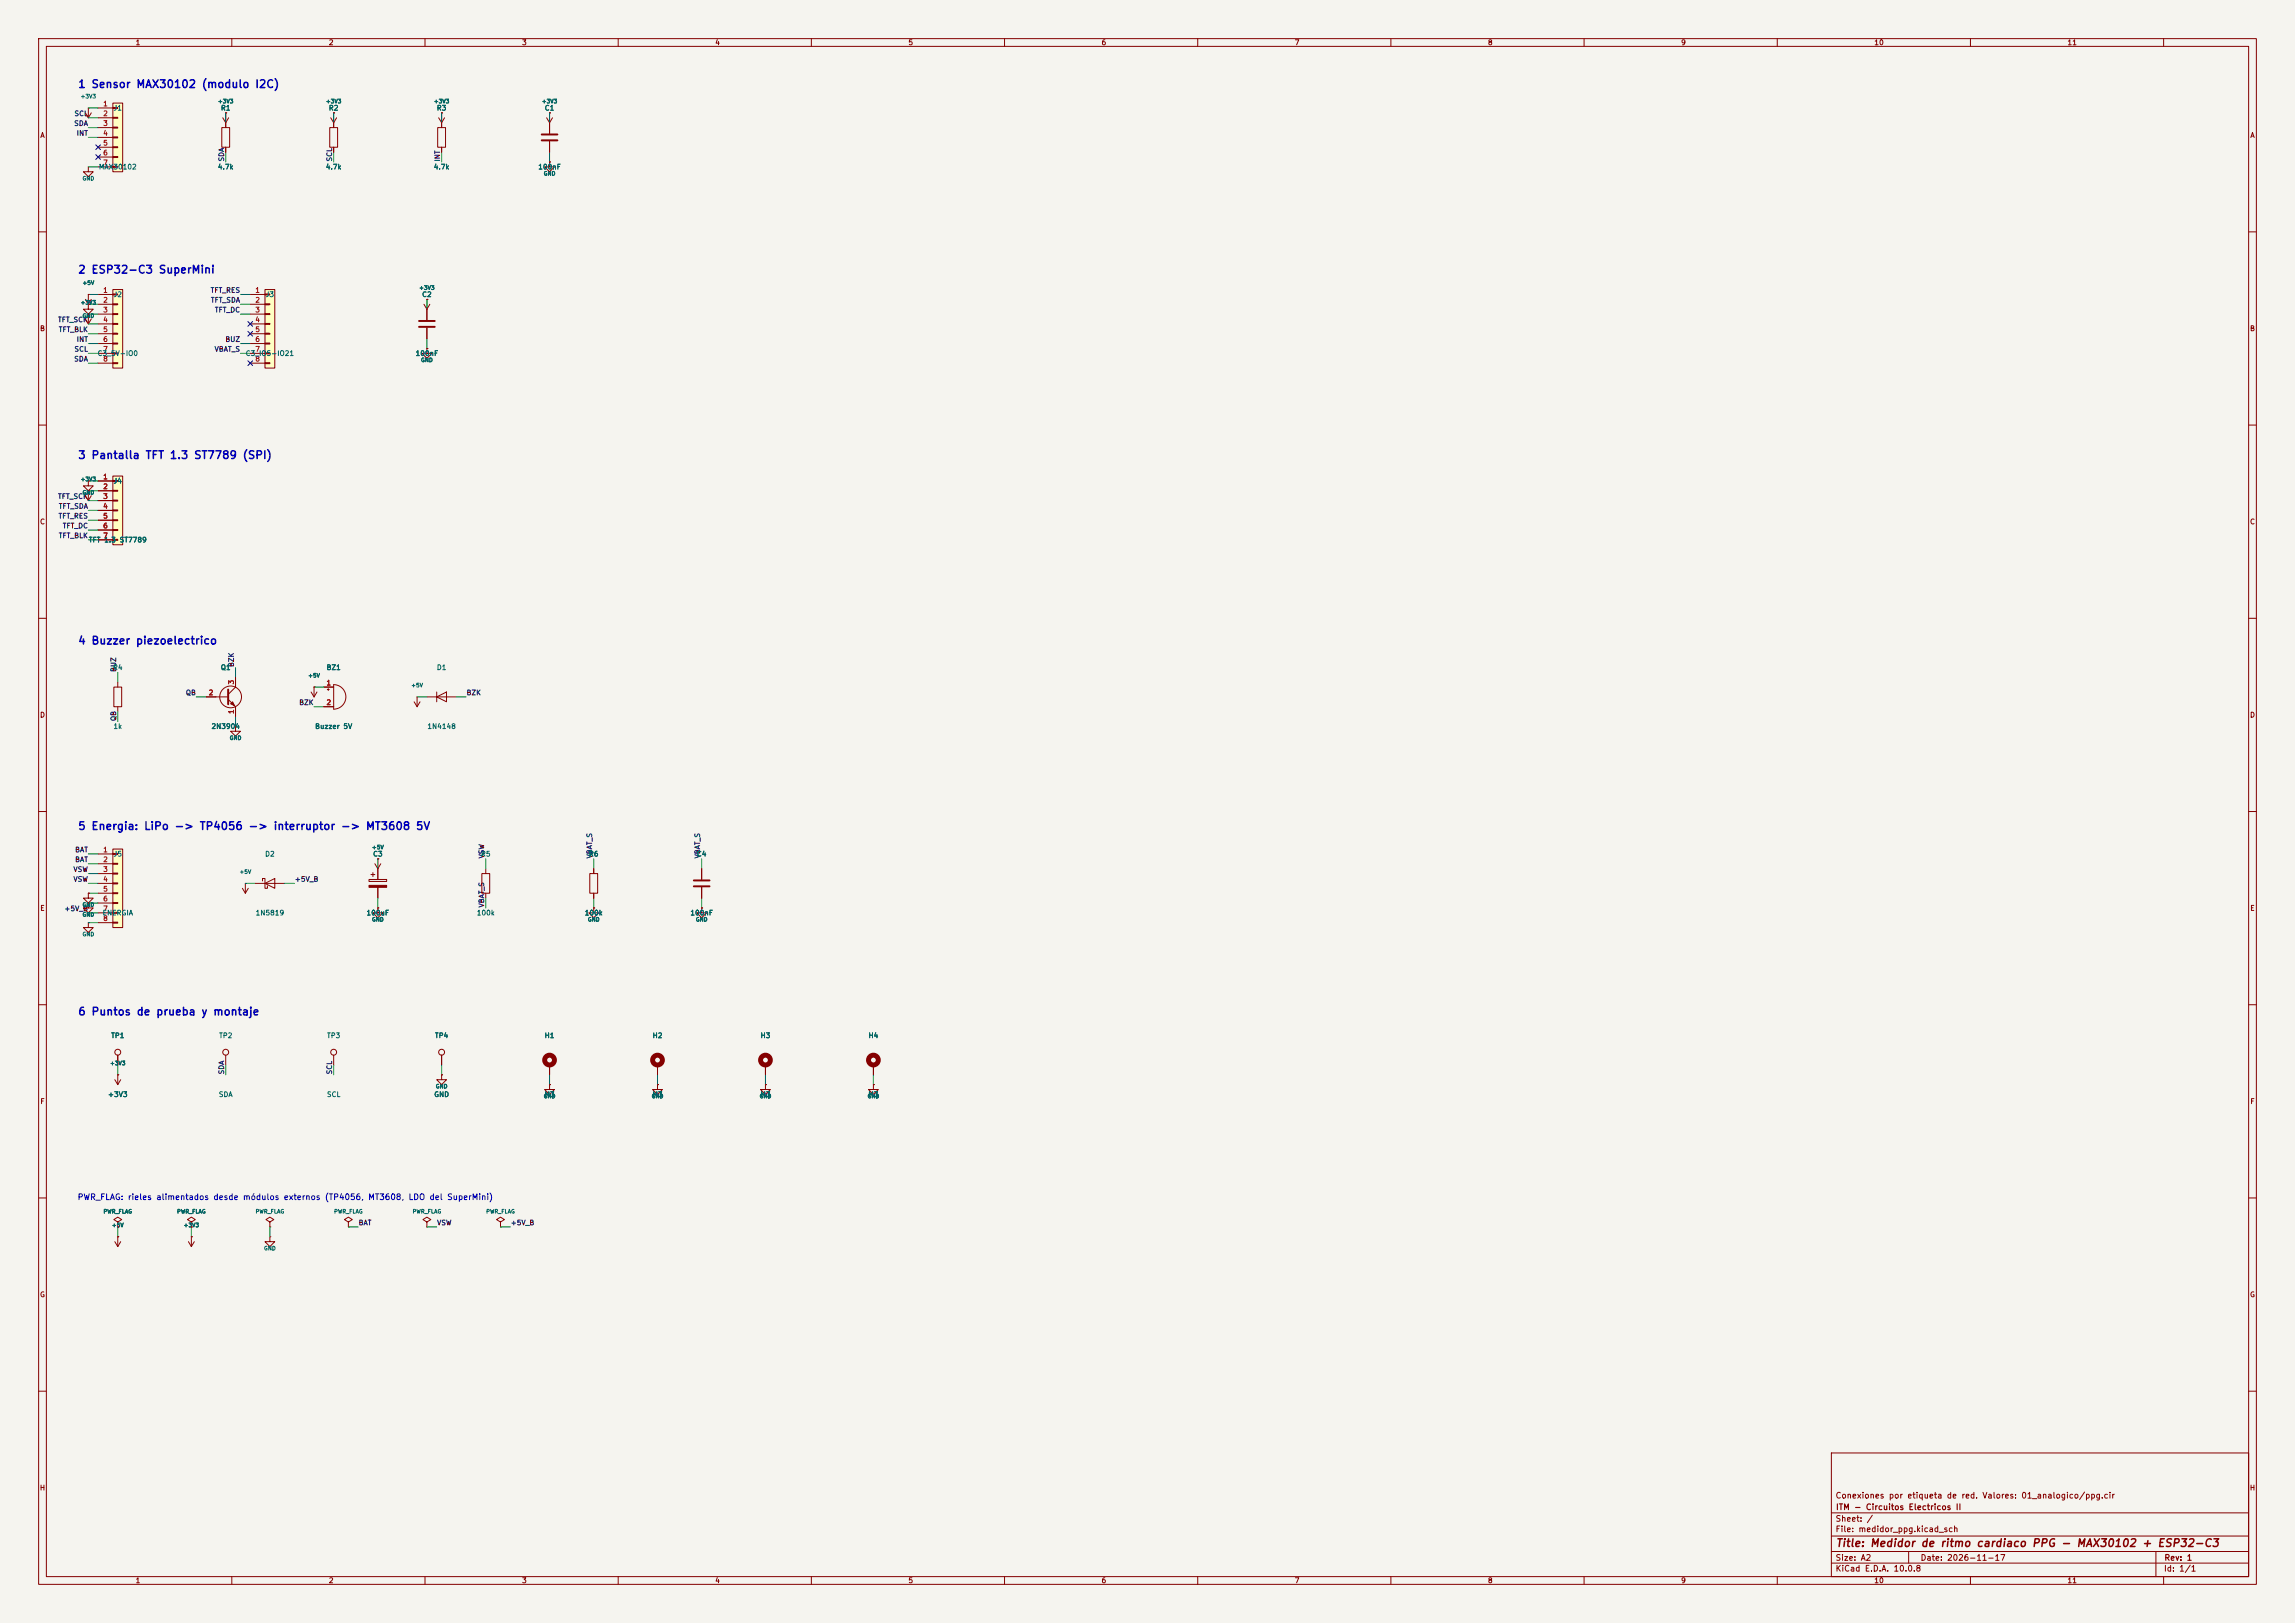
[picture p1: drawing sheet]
<svg xmlns="http://www.w3.org/2000/svg" width="594mm" height="420mm" viewBox="0 0 594 420" stroke-linecap="round" stroke-linejoin="round" font-family="sans-serif">
<defs><g id="words">
<g font-size="2" fill="#0000c2">
<text x="20.1" y="23.3">1 Sensor MAX30102 (modulo I2C)</text>
<text x="20.1" y="71.3">2 ESP32-C3 SuperMini</text>
<text x="20.1" y="119.3">3 Pantalla TFT 1.3 ST7789 (SPI)</text>
<text x="20.1" y="167.3">4 Buzzer piezoelectrico</text>
<text x="20.1" y="215.3">5 Energia: LiPo -&gt; TP4056 -&gt; interruptor -&gt; MT3608 5V</text>
<text x="20.1" y="263.3">6 Puntos de prueba y montaje</text>
</g>
<text font-size="2" fill="#840000" x="475" y="400.8">Title: Medidor de ritmo cardiaco PPG - MAX30102 + ESP32-C3</text>
<text font-size="1.5" fill="#0000c2" x="20" y="310.9">PWR_FLAG: rieles alimentados desde módulos externos (TP4056, MT3608, LDO del SuperMini)</text>
<g font-size="1.5" fill="#840000">
<text x="475" y="388.1">Conexiones por etiqueta de red. Valores: 01_analogico/ppg.cir</text>
<text x="475" y="394.1">Sheet: /</text>
<text x="475.1" y="391.1">ITM - Circuitos Electricos II</text>
<text x="475" y="396.8">File: medidor_ppg.kicad_sch</text>
<text x="475" y="407">KiCad E.D.A. 10.0.8</text>
<text x="475" y="404.2">Size: A2</text>
<text x="497" y="404.2">Date: 2026-11-17</text>
<text x="560" y="407">Id: 1/1</text>
<text x="560.1" y="404.2">Rev: 1</text>
</g>
<g font-size="1.3" fill="#840000">
<text x="35" y="12">1</text>
<text x="85" y="12">2</text>
<text x="135" y="12">3</text>
<text x="185" y="12">4</text>
<text x="235" y="12">5</text>
<text x="285" y="12">6</text>
<text x="335" y="12">7</text>
<text x="385" y="12">8</text>
<text x="435" y="12">9</text>
<text x="485" y="12">10</text>
<text x="535" y="12">11</text>
<text x="10.3" y="36">A</text>
<text x="582.3" y="36">A</text>
<text x="10.2" y="86">B</text>
<text x="582.2" y="86">B</text>
<text x="10.2" y="136">C</text>
<text x="582.2" y="136">C</text>
<text x="10.2" y="186">D</text>
<text x="582.2" y="186">D</text>
<text x="10.3" y="236">E</text>
<text x="582.3" y="236">E</text>
<text x="10.3" y="286">F</text>
<text x="582.3" y="286">F</text>
<text x="10.2" y="336">G</text>
<text x="582.2" y="336">G</text>
<text x="10.2" y="386">H</text>
<text x="582.2" y="386">H</text>
<text x="35" y="410">1</text>
<text x="85" y="410">2</text>
<text x="135" y="410">3</text>
<text x="185" y="410">4</text>
<text x="235" y="410">5</text>
<text x="285" y="410">6</text>
<text x="335" y="410">7</text>
<text x="385" y="410">8</text>
<text x="435" y="410">9</text>
<text x="485" y="410">10</text>
<text x="535" y="410">11</text>
</g>
<g font-size="1.3" fill="#a90000">
<text x="26.6" y="27.8">1</text>
<text x="26.6" y="30.3">2</text>
<text x="26.6" y="32.9">3</text>
<text x="26.6" y="35.4">4</text>
<text x="26.6" y="38">5</text>
<text x="26.6" y="40.5">6</text>
<text x="26.6" y="43">7</text>
<text x="26.6" y="76.1">1</text>
<text x="65.9" y="76.1">1</text>
<text x="26.6" y="78.6">2</text>
<text x="26.6" y="81.1">3</text>
<text x="26.6" y="83.7">4</text>
<text x="65.9" y="78.6">2</text>
<text x="65.9" y="81.1">3</text>
<text x="65.9" y="83.7">4</text>
<text x="26.6" y="86.2">5</text>
<text x="26.6" y="88.8">6</text>
<text x="65.9" y="86.2">5</text>
<text x="65.9" y="88.8">6</text>
<text x="26.6" y="91.3">7</text>
<text x="26.6" y="93.8">8</text>
<text x="65.9" y="91.3">7</text>
<text x="65.9" y="93.8">8</text>
<text x="26.6" y="124.3">1</text>
<text x="26.6" y="126.9">2</text>
<text x="26.6" y="129.4">3</text>
<text x="26.6" y="131.9">4</text>
<text x="26.6" y="134.5">5</text>
<text x="26.6" y="137">6</text>
<text x="26.6" y="139.6">7</text>
<text x="60.8" y="177.3" transform="rotate(-90 60.8 177.3)">3</text>
<text x="84.4" y="177.7">1</text>
<text x="53.9" y="180.2">2</text>
<text x="60.8" y="184.9" transform="rotate(-90 60.8 184.9)">1</text>
<text x="84.4" y="182.7">2</text>
<text x="26.6" y="220.8">1</text>
<text x="26.6" y="223.4">2</text>
<text x="26.6" y="225.9">3</text>
<text x="26.6" y="228.5">4</text>
<text x="26.6" y="231">5</text>
<text x="26.6" y="233.5">6</text>
<text x="26.6" y="236.1">7</text>
<text x="26.6" y="238.6">8</text>
</g>
<g font-size="1.3" fill="#006464">
<text x="29.3" y="28.9">J1</text>
<text x="57.1" y="28.9">R1</text>
<text x="85" y="28.9">R2</text>
<text x="112.9" y="28.9">R3</text>
<text x="140.9" y="28.9">C1</text>
<text x="25.5" y="44.1">MAX30102</text>
<text x="56.3" y="44.1">4.7k</text>
<text x="84.2" y="44.1">4.7k</text>
<text x="112.1" y="44.1">4.7k</text>
<text x="139.2" y="44.1">100nF</text>
<text x="29.3" y="77.2">J2</text>
<text x="68.6" y="77.2">J3</text>
<text x="109.1" y="77.2">C2</text>
<text x="25.1" y="92.4">C3_5V-IO0</text>
<text x="63.5" y="92.4">C3_IO5-IO21</text>
<text x="107.4" y="92.4">100nF</text>
<text x="29.3" y="125.4">J4</text>
<text x="22.9" y="140.7">TFT 1.3 ST7789</text>
<text x="29.1" y="173.7">R4</text>
<text x="57" y="173.7">Q1</text>
<text x="84.4" y="173.7">BZ1</text>
<text x="112.9" y="173.7">D1</text>
<text x="29.2" y="188.9">1k</text>
<text x="54.6" y="188.9">2N3904</text>
<text x="81.4" y="188.9">Buzzer 5V</text>
<text x="110.5" y="188.9">1N4148</text>
<text x="29.3" y="221.9">J5</text>
<text x="68.5" y="221.9">D2</text>
<text x="96.4" y="221.9">C3</text>
<text x="124.4" y="221.9">R5</text>
<text x="152.3" y="221.9">R6</text>
<text x="180.2" y="221.9">C4</text>
<text x="26.4" y="237.2">ENERGIA</text>
<text x="66" y="237.2">1N5819</text>
<text x="94.7" y="237.2">100uF</text>
<text x="123.3" y="237.2">100k</text>
<text x="151.2" y="237.2">100k</text>
<text x="178.5" y="237.2">100nF</text>
<text x="28.6" y="268.9">TP1</text>
<text x="56.6" y="268.9">TP2</text>
<text x="84.5" y="268.9">TP3</text>
<text x="112.4" y="268.9">TP4</text>
<text x="140.8" y="268.9">H1</text>
<text x="168.8" y="268.9">H2</text>
<text x="196.7" y="268.9">H3</text>
<text x="224.7" y="268.9">H4</text>
<text x="27.8" y="284.2">+3V3</text>
<text x="56.5" y="284.2">SDA</text>
<text x="84.5" y="284.2">SCL</text>
<text x="112.2" y="284.2">GND</text>
<text x="140.8" y="284.2">M3</text>
<text x="168.7" y="284.2">M3</text>
<text x="196.7" y="284.2">M3</text>
<text x="224.6" y="284.2">M3</text>
</g>
<g font-size="1.3" fill="#0f0f0f">
<text x="19.1" y="32.9">SDA</text>
<text x="19.1" y="30.4">SCL</text>
<text x="19.7" y="35.4">INT</text>
<text x="58.3" y="41.9" transform="rotate(-90 58.3 41.9)">SDA</text>
<text x="86.2" y="41.9" transform="rotate(-90 86.2 41.9)">SCL</text>
<text x="114.2" y="41.9" transform="rotate(-90 114.2 41.9)">INT</text>
<text x="54.4" y="76.1">TFT_RES</text>
<text x="14.9" y="83.7">TFT_SCK</text>
<text x="54.4" y="78.6">TFT_SDA</text>
<text x="55.5" y="81.2">TFT_DC</text>
<text x="15.1" y="86.2">TFT_BLK</text>
<text x="19.7" y="88.8">INT</text>
<text x="58.2" y="88.8">BUZ</text>
<text x="19.1" y="93.9">SDA</text>
<text x="19.1" y="91.3">SCL</text>
<text x="55.4" y="91.3">VBAT_S</text>
<text x="14.9" y="129.4">TFT_SCK</text>
<text x="15.1" y="132">TFT_SDA</text>
<text x="15" y="134.5">TFT_RES</text>
<text x="16.1" y="137">TFT_DC</text>
<text x="15.1" y="139.6">TFT_BLK</text>
<text x="60.8" y="172.7" transform="rotate(-90 60.8 172.7)">BZK</text>
<text x="30.4" y="174" transform="rotate(-90 30.4 174)">BUZ</text>
<text x="48" y="180.2">QB</text>
<text x="77.3" y="182.8">BZK</text>
<text x="120.6" y="180.2">BZK</text>
<text x="30.4" y="186.7" transform="rotate(-90 30.4 186.7)">QB</text>
<text x="19.3" y="220.9">BAT</text>
<text x="18.9" y="225.9">VSW</text>
<text x="19.3" y="223.4">BAT</text>
<text x="125.6" y="222.3" transform="rotate(-90 125.6 222.3)">VSW</text>
<text x="153.5" y="222.3" transform="rotate(-90 153.5 222.3)">VBAT_S</text>
<text x="181.5" y="222.3" transform="rotate(-90 181.5 222.3)">VBAT_S</text>
<text x="18.9" y="228.5">VSW</text>
<text x="76.2" y="228.5">+5V_B</text>
<text x="16.5" y="236.1">+5V_B</text>
<text x="125.6" y="235" transform="rotate(-90 125.6 235)">VBAT_S</text>
<text x="58.3" y="278.2" transform="rotate(-90 58.3 278.2)">SDA</text>
<text x="86.2" y="278.2" transform="rotate(-90 86.2 278.2)">SCL</text>
<text x="92.7" y="317.4">BAT</text>
<text x="113" y="317.4">VSW</text>
<text x="132.1" y="317.4">+5V_B</text>
</g>
<g font-size="1" fill="#006464">
<text x="20.8" y="25.7">+3V3</text>
<text x="56.3" y="27">+3V3</text>
<text x="84.3" y="27">+3V3</text>
<text x="112.2" y="27">+3V3</text>
<text x="140.1" y="27">+3V3</text>
<text x="21.2" y="46.9">GND</text>
<text x="140.6" y="45.7">GND</text>
<text x="21.2" y="74">+5V</text>
<text x="108.4" y="75.2">+3V3</text>
<text x="20.8" y="79">+3V3</text>
<text x="21.2" y="82.5">GND</text>
<text x="108.9" y="93.9">GND</text>
<text x="20.8" y="124.8">+3V3</text>
<text x="21.2" y="128.2">GND</text>
<text x="79.7" y="175.6">+5V</text>
<text x="106.3" y="178.1">+5V</text>
<text x="59.3" y="191.7">GND</text>
<text x="96.2" y="220">+5V</text>
<text x="61.9" y="226.4">+5V</text>
<text x="21.2" y="237.4">GND</text>
<text x="21.2" y="234.9">GND</text>
<text x="96.2" y="238.7">GND</text>
<text x="152" y="238.7">GND</text>
<text x="180" y="238.7">GND</text>
<text x="21.2" y="242.5">GND</text>
<text x="28.4" y="275.9">+3V3</text>
<text x="112.7" y="281.9">GND</text>
<text x="140.6" y="284.4">GND</text>
<text x="168.6" y="284.4">GND</text>
<text x="196.5" y="284.4">GND</text>
<text x="224.4" y="284.4">GND</text>
<text x="26.7" y="314.3">PWR_FLAG</text>
<text x="28.9" y="317.8">+5V</text>
<text x="45.7" y="314.3">PWR_FLAG</text>
<text x="47.4" y="317.8">+3V3</text>
<text x="66" y="314.3">PWR_FLAG</text>
<text x="86.4" y="314.3">PWR_FLAG</text>
<text x="106.7" y="314.3">PWR_FLAG</text>
<text x="125.7" y="314.3">PWR_FLAG</text>
<text x="68.2" y="323.8">GND</text>
</g>
</g></defs>
<path d="M0 0h594v420h-594z" fill="#f5f4ef" stroke="#f5f4ef" stroke-width=".26"/>
<g fill="none" stroke="#840000" stroke-width=".26">
<path d="M10 10h574v400h-574zM12 12h570v396h-570zM60 10v2M110 10v2M160 10v2M210 10v2M260 10v2M310 10v2M360 10v2M410 10v2M460 10v2M510 10v2"/>
<path d="M560 10v2M10 60h2M582 60h2M10 110h2M582 110h2M10 160h2M582 160h2M61 188v1.2h1.2l-1.2 1.3-1.3-1.3h1.3M61 188h.1M10 210h2M582 210h2M10 260h2"/>
<path d="M582 260h2M10 310h2M582 310h2M10 360h2M474 376h108v32h-108zM582 360h2M474 397.5h108M474 391.5h108M60 408v2M110 408v2M160 408v2M210 408v2"/>
<path d="M260 408v2M310 408v2M360 408v2M410 408v2M460 408v2M474 404.5h108M474 401.5h108M494 401.5v3M510 408v2M558 401.5v6.5M560 408v2"/>
</g>
<path d="M29.2 123.2h2.5v17.8h-2.5z" fill="#ffffc2"/>
<g fill="none" stroke="#840000" stroke-width=".26">
<path d="M25.4 124.5h3.8M25.4 127h3.8M25.4 129.5h3.8M25.4 132.1h3.8M25.4 134.6h3.8M25.4 137.2h3.8M25.4 139.7h3.8M29.2 123.2h2.5v17.8h-2.5zM29.2 124.3h1.3v.3h-1.3zM29.2 126.9h1.3v.2h-1.3zM29.2 129.4h1.3v.3h-1.3zM29.2 132h1.3v.2h-1.3z"/>
<path d="M29.2 134.5h1.3v.2h-1.3zM29.2 137h1.3v.3h-1.3zM29.2 139.6h1.3v.2h-1.3zM22.9 238.8v1.2h1.2l-1.2 1.3-1.3-1.3h1.3M22.9 238.8h.1"/>
</g>
<path d="M29.2 219.7h2.5v20.3h-2.5z" fill="#ffffc2"/>
<g fill="none" stroke="#840000" stroke-width=".26">
<path d="M57.4 33h2v5.1h-2zM57.7 30.5l.7 1.3 .8-1.3M58.4 29.2h.1M58.4 29.2v3.8M58.4 38.1v1.3M80.5 179.1l.8 1.2M81.3 177.8h.1M81.3 177.8v2.5M82 179.1l-.7 1.2M83.8 177.8h2.6M84.7 178.4h.5M85 178.2v.5"/>
<path d="M86.4 177.2a3.2 3.2 0 0 1 3.1 3.1 3.2 3.2 0 0 1-3.1 3.2zM83.8 182.9h2.6M29.2 219.7h2.5v20.3h-2.5zM22.9 233.7v1.3h1.2l-1.2 1.2-1.3-1.2h1.3M22.9 233.7h.1M22.9 231.1v1.3h1.2l-1.2 1.3-1.3-1.3h1.3M22.9 231.1h.1M25.4 221h3.8M25.4 223.5h3.8M25.4 226.1h3.8M25.4 228.6h3.8M25.4 231.1h3.8"/>
<path d="M25.4 233.7h3.8M25.4 236.2h3.8M25.4 238.8h3.8M29.2 220.9h1.3v.2h-1.3zM29.2 223.4h1.3v.2h-1.3zM29.2 225.9h1.3v.3h-1.3zM29.2 228.5h1.3v.2h-1.3zM29.2 231h1.3v.3h-1.3zM29.2 233.6h1.3v.2h-1.3zM29.2 236.1h1.3v.2h-1.3zM29.2 238.6h1.3v.3h-1.3z"/>
</g>
<path d="M29.2 26.7h2.5v17.8h-2.5z" fill="#ffffc2"/>
<g fill="none" stroke="#840000" stroke-width=".26">
<path d="M22.1 29.2l.8 1.3M22.9 27.9h.1M22.9 27.9v2.6M23.6 29.2l-.7 1.3M25.4 27.9h3.8M25.4 30.5h3.8M25.4 33h3.8M25.4 35.6h3.8M25.4 38.1h3.8M29.2 26.7h2.5v17.8h-2.5zM29.2 27.8h1.3v.3h-1.3zM29.2 30.4h1.3v.2h-1.3z"/>
<path d="M29.2 32.9h1.3v.2h-1.3zM29.2 35.4h1.3v.3h-1.3zM29.2 38h1.3v.2h-1.3zM22.9 43.2v1.3h1.2l-1.2 1.2-1.3-1.2h1.3M22.9 43.2h.1M25.4 40.6h3.8M25.4 43.2h3.8M29.2 40.5h1.3v.3h-1.3zM29.2 43.1h1.3v.2h-1.3zM22.1 77.5l.8 1.2M22.9 76.2h.1M22.9 76.2v2.5"/>
<path d="M23.6 77.5l-.7 1.2M22.1 128.3l.8 1.2M22.9 127h.1M22.9 124.5v1.2h1.2l-1.2 1.3-1.3-1.3h1.3M22.9 124.5h.1M22.9 127v2.5M23.6 128.3l-.7 1.2M29.5 177.8h2v5.1h-2zM30.5 176.5v1.3M61 175.3v2.5l-1.9 1.9M113 179.1v2.5M30.5 182.9v1.3"/>
<path d="M53.3 180.3h5.8M59.1 181l1.9 1.9v2.5M107.2 181.6l.7 1.3M107.9 180.3h.1M107.9 180.3v2.6M108.7 181.6l-.8 1.3M110.5 180.3h7.6M113 180.3l2.6-1.2v2.5zM62.7 229.9l.8 1.2M63.5 228.6h.1M63.5 228.6v2.5M64.3 229.9l-.8 1.2"/>
<path d="M66 228.6h7.7M67.9 228v-.7h.7v2.6h.6v-.7M68.6 228.6l2.5-1.3v2.6zM97 223.5l.8 1.3M97.8 222.3h.1M97.8 222.3v2.5M98.6 223.5l-.8 1.3M152.7 226.1h2v5h-2zM153.7 235v1.2h1.2l-1.2 1.3-1.3-1.3h1.3M153.7 235h.1M153.7 224.8v1.3M153.7 231.1v1.3"/>
<path d="M181.6 235v1.2h1.3l-1.3 1.3-1.3-1.3h1.3M181.6 235h.1M181.6 224.8v2.8M181.6 229.6v2.8M29.7 279.4l.8 1.3M30.5 278.1h.1M30.5 273.1v2.5M30.5 278.1v2.6M31.2 279.4l-.7 1.3M58.4 273.1v2.5M86.4 273.1v2.5M142.2 275.6v2.5"/>
<path d="M170.2 275.6v2.5M198.1 275.6v2.5M226.1 275.6v2.5M142.2 280.7v1.2h1.3l-1.3 1.3-1.2-1.3h1.2M142.2 280.7h.1M170.2 280.7v1.2h1.2l-1.2 1.3-1.3-1.3h1.3M170.2 280.7h.1M198.1 280.7v1.2h1.3l-1.3 1.3-1.3-1.3h1.3M198.1 280.7h.1M226.1 280.7v1.2h1.2l-1.2 1.3-1.3-1.3h1.3M226.1 280.7h.1M29.7 321.3l.8 1.3"/>
<path d="M30.5 320h.1M30.5 320v2.6M31.2 321.3l-.7 1.3M48.8 321.3l.7 1.3M49.5 320h.1M49.5 320v2.6M50.3 321.3l-.8 1.3M69.8 320v1.3h1.3l-1.3 1.3-1.2-1.3h1.2M69.8 320h.1"/>
<circle cx="59.7" cy="180.3" r="2.82"/>
<circle cx="30.5" cy="272.3" r=".76"/>
<circle cx="58.4" cy="272.3" r=".76"/>
<circle cx="86.4" cy="272.3" r=".76"/>
</g>
<path d="M59.1 178.4v3.8M179.6 227.8h4M179.6 229.4h4" fill="none" stroke="#840000" stroke-width=".51"/>
<path d="M60.2 181.6l.5 1-1-.5z" fill="#840000" stroke="#840000" stroke-width=".26"/>
<g fill="none" stroke="#840000" stroke-width="1.3">
<circle cx="142.2" cy="274.3" r="1.27"/>
<circle cx="170.2" cy="274.3" r="1.27"/>
<circle cx="198.1" cy="274.3" r="1.27"/>
<circle cx="226.1" cy="274.3" r="1.27"/>
</g>
<path d="M68.6 74.9h2.5v20.4h-2.5z" fill="#ffffc2"/>
<g fill="none" stroke="#840000" stroke-width=".26">
<path d="M22.9 78.7v1.3h1.2l-1.2 1.3-1.3-1.3h1.3M22.9 78.7h.1M64.8 76.2h3.8M64.8 78.7h3.8M68.6 74.9h2.5v20.4h-2.5zM68.6 76.1h1.2v.2h-1.2zM68.6 78.6h1.2v.3h-1.2zM64.8 81.3h3.8M64.8 83.8h3.8M64.8 86.4h3.8M64.8 88.9h3.8M64.8 91.4h3.8"/>
<path d="M64.8 94h3.8M68.6 81.2h1.2v.2h-1.2zM68.6 83.7h1.2v.2h-1.2zM68.6 86.2h1.2v.3h-1.2zM68.6 88.8h1.2v.2h-1.2zM68.6 91.3h1.2v.3h-1.2zM68.6 93.9h1.2v.2h-1.2z"/>
</g>
<path d="M29.2 74.9h2.5v20.4h-2.5z" fill="#ffffc2"/>
<g fill="none" stroke="#840000" stroke-width=".26">
<path d="M58.4 29.2h.1M58.4 31.8v1.2M58.4 38.1v1.3M85.3 33h2.1v5.1h-2.1zM85.6 30.5l.8 1.3 .7-1.3M86.4 29.2h.1M86.4 29.2v3.8M86.4 38.1v1.3M113.3 33h2v5.1h-2zM113.5 30.5l.8 1.3 .8-1.3M114.3 29.2h.1M114.3 29.2v3.8"/>
<path d="M114.3 38.1v1.3M141.5 30.5l.7 1.3 .8-1.3M142.2 29.2h.1M142.2 29.2v5.3M142.2 36.6v2.8M142.2 41.9v1.3h1.3l-1.3 1.3-1.2-1.3h1.2M142.2 41.9h.1M22.9 78.7h.1M22.9 76.2h.1M25.4 76.2h3.8M25.4 78.7h3.8M29.2 74.9h2.5v20.4h-2.5z"/>
<path d="M29.2 76.1h1.3v.2h-1.3zM29.2 78.6h1.3v.3h-1.3zM109.7 78.7l.8 1.3 .8-1.3M110.5 77.5h.1M110.5 77.5v5.3M22.1 82.6l.8 1.2M22.9 81.3h.1M22.9 81.3v2.5M23.6 82.6l-.7 1.2M25.4 81.3h3.8M25.4 83.8h3.8M25.4 86.4h3.8"/>
<path d="M25.4 88.9h3.8M25.4 91.4h3.8M25.4 94h3.8M29.2 81.2h1.3v.2h-1.3zM29.2 83.7h1.3v.2h-1.3zM29.2 86.2h1.3v.3h-1.3zM29.2 88.8h1.3v.2h-1.3zM29.2 91.3h1.3v.3h-1.3zM29.2 93.9h1.3v.2h-1.3zM110.5 90.2v1.2h1.3l-1.3 1.3-1.3-1.3h1.3M110.5 90.2h.1M110.5 84.8v2.8"/>
<path d="M22.9 124.5h.1M22.9 127h.1M25.4 124.5h3.8M25.4 127h3.8M25.4 129.5h3.8M25.4 132.1h3.8M25.4 134.6h3.8M25.4 137.2h3.8M25.4 139.7h3.8M61 175.3v2.5M81.3 177.8h.1M83.8 177.8h2.6"/>
<path d="M53.3 180.3h2.6M61 188h.1M61 182.9v2.5M83.8 182.9h2.6M22.9 231.1h.1M22.9 233.7h.1M95.5 227.6h4.6v.5h-4.6zM96 226.3h1M96.5 225.8v1M97.8 235v1.2h1.3l-1.3 1.3-1.3-1.3h1.3M97.8 235h.1M97.8 222.3h.1"/>
<path d="M97.8 224.8v2.8M97.8 229.6v2.8M124.7 226.1h2v5h-2zM125.7 224.8v1.3M125.7 231.1v1.3M153.7 235h.1M153.7 224.8v1.3M153.7 231.1v1.3M181.6 235h.1M181.6 224.8v2.8M181.6 229.6v2.8M30.5 278.1h.1"/>
<path d="M30.5 273.1v2.5M114.3 278.1v1.3h1.3l-1.3 1.3-1.3-1.3h1.3M114.3 278.1h.1M114.3 273.1v2.5M142.2 275.6v2.5M170.2 275.6v2.5M198.1 275.6v2.5M226.1 275.6v2.5M142.2 280.7h.1M170.2 280.7h.1M198.1 280.7h.1M226.1 280.7h.1"/>
<path d="M30.5 316.2l1-.6-1-.6-1 .6 1 .6v1.3M30.5 317.5h.1M49.5 316.2l1-.6-1-.6-1 .6 1 .6v1.3M49.5 317.5h.1M69.8 316.2l1.1-.6-1.1-.6-1 .6 1 .6v1.3M69.8 317.5h.1M90.2 316.2l1-.6-1-.6-1 .6 1 .6v1.3M90.2 317.5h.1M110.5 316.2l1-.6-1-.6-1 .6 1 .6v1.3M110.5 317.5h.1M129.5 316.2l1.1-.6-1.1-.6-1 .6 1 .6v1.3M129.5 317.5h.1"/>
<path d="M30.5 320h.1M49.5 320h.1"/>
<circle cx="114.3" cy="272.3" r=".76"/>
</g>
<path d="M140.2 34.8h4.1M140.2 36.3h4.1M108.5 83.1h4M108.5 84.6h4" fill="none" stroke="#840000" stroke-width=".51"/>
<path d="M95.5 229.1h4.6v.5h-4.6z" fill="#840000" stroke="#840000" stroke-width=".26"/>
<g fill="none" stroke="#009600" stroke-width=".26">
<path d="M22.9 35.6h2.5M22.9 33h2.5M22.9 30.5h2.5M22.9 27.9h2.5M58.4 29.2v2.6M58.4 39.4v2.5M86.4 29.2v2.6M86.4 39.4v2.5M114.3 29.2v2.6M114.3 39.4v2.5M142.2 29.2v2.6M142.2 39.4v2.5"/>
<path d="M22.9 43.2h2.5M22.9 76.2h2.5M22.9 78.7h2.5M62.2 76.2h2.6M62.2 78.7h2.6M110.5 77.5v2.5M22.9 81.3h2.5M22.9 91.4h2.5M22.9 88.9h2.5M22.9 94h2.5M22.9 86.4h2.5M22.9 83.8h2.5"/>
<path d="M62.2 81.3h2.6M62.2 91.4h2.6M62.2 88.9h2.6M110.5 87.6v2.6M22.9 134.6h2.5M22.9 127h2.5M22.9 129.5h2.5M22.9 132.1h2.5M22.9 137.2h2.5M22.9 139.7h2.5M22.9 124.5h2.5M30.5 174v2.5"/>
<path d="M61 172.7v2.6M81.3 177.8h2.5M30.5 184.2v2.5M50.8 180.3h2.5M61 185.4v2.6M81.3 182.9h2.5M107.9 180.3h2.6M118.1 180.3h2.5M22.9 228.6h2.5M22.9 223.5h2.5M22.9 221h2.5M22.9 233.7h2.5"/>
<path d="M22.9 236.2h2.5M22.9 226.1h2.5M22.9 231.1h2.5M22.9 238.8h2.5M63.5 228.6h2.5M73.7 228.6h2.5M97.8 222.3v2.5M97.8 232.4v2.6M125.7 222.3v2.5M125.7 232.4v2.6M153.7 222.3v2.5M153.7 232.4v2.6"/>
<path d="M181.6 222.3v2.5M181.6 232.4v2.6M30.5 275.6v2.5M58.4 275.6v2.5M86.4 275.6v2.5M114.3 275.6v2.5M142.2 278.1v2.6M170.2 278.1v2.6M198.1 278.1v2.6M226.1 278.1v2.6M30.5 317.5v2.5M49.5 317.5v2.5"/>
<path d="M69.8 317.5v2.5M90.2 317.5h2.5M110.5 317.5h2.5M129.5 317.5h2.6"/>
</g>
<path d="M24.8 37.5l1.2 1.2M26 37.5l-1.2 1.2M24.8 40l1.2 1.2M26 40l-1.2 1.2M64.2 93.4l1.2 1.2M64.2 83.2l1.2 1.2M64.2 85.8l1.2 1.2M65.4 93.4l-1.2 1.2M65.4 83.2l-1.2 1.2M65.4 85.8l-1.2 1.2" fill="none" stroke="#000084" stroke-width=".26"/>
<use href="#words"/>
</svg>
